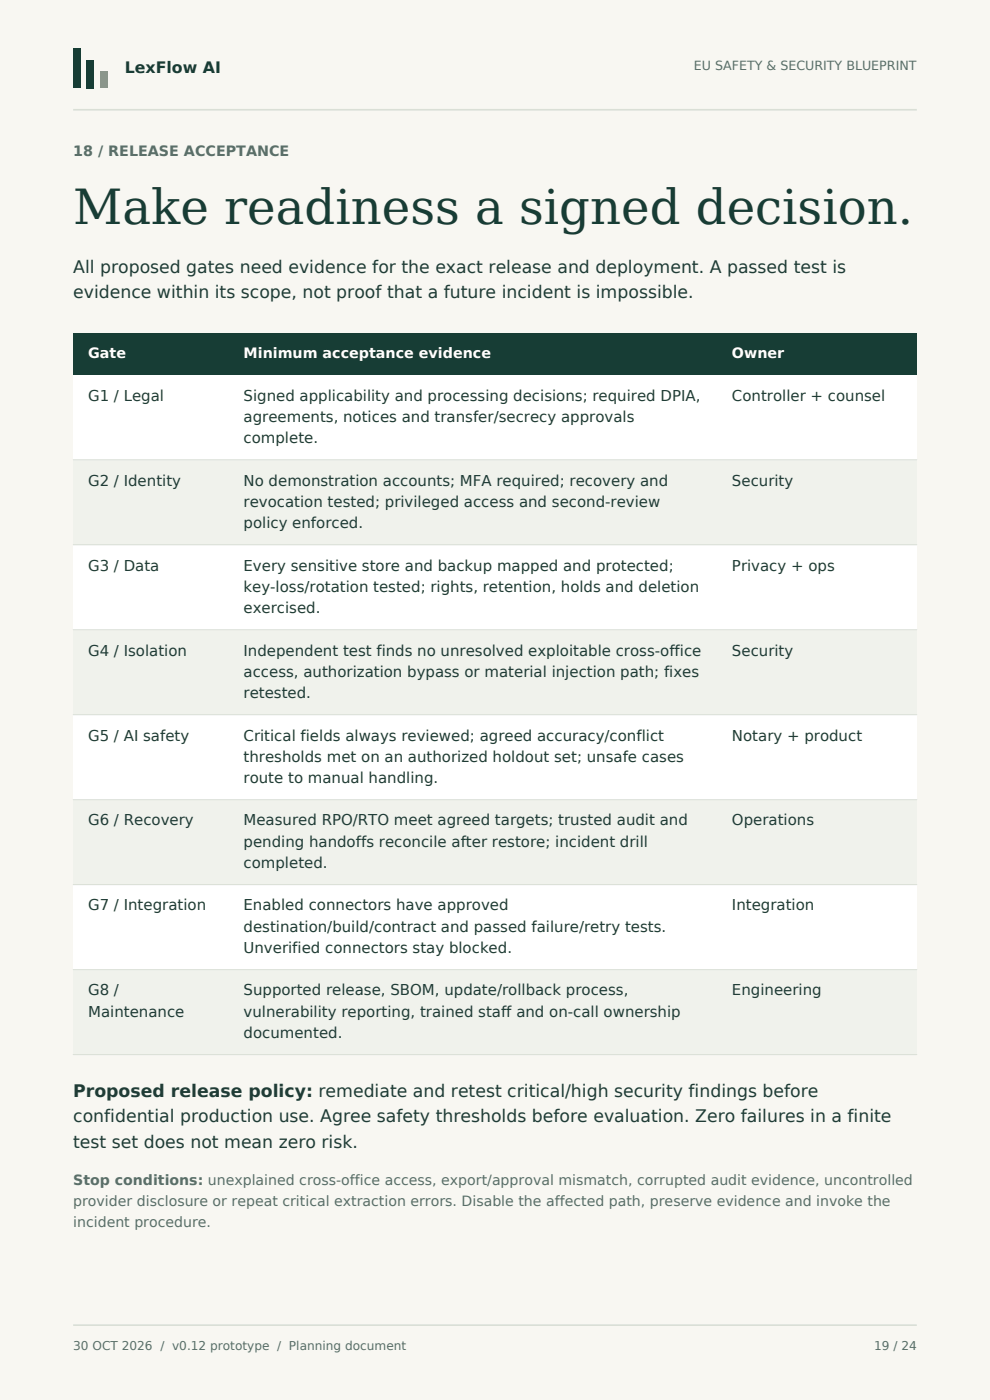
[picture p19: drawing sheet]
<svg xmlns="http://www.w3.org/2000/svg" width="210mm" height="297mm" viewBox="0 0 210 297" stroke-linecap="round" stroke-linejoin="round" font-family="sans-serif">
<defs><g id="words">
<text font-size="10.2" fill="#173d35" x="15.5" y="47.5">Make readiness a signed decision.</text>
<g font-size="3.7" fill="#203c36">
<text x="15.5" y="57.9">All proposed gates need evidence for the exact release and deployment. A passed test is</text>
<text x="15.5" y="63.3">evidence within its scope, not proof that a future incident is impossible.</text>
<text x="15.5" y="232.7">Proposed release policy: remediate and retest critical/high security findings before</text>
<text x="15.5" y="238.1">confidential production use. Agree safety thresholds before evaluation. Zero failures in a finite</text>
<text x="15.5" y="243.6">test set does not mean zero risk.</text>
</g>
<text font-size="3.4" fill="#173d35" x="26.5" y="15.5">LexFlow AI</text>
<g font-size="3.2" fill="#203c36">
<text x="18.7" y="85">G1 / Legal</text>
<text x="51.7" y="85">Signed applicability and processing decisions; required DPIA,</text>
<text x="51.7" y="89.5">agreements, notices and transfer/secrecy approvals</text>
<text x="155.3" y="85">Controller + counsel</text>
<text x="51.7" y="93.9">complete.</text>
<text x="18.7" y="103">G2 / Identity</text>
<text x="51.7" y="103">No demonstration accounts; MFA required; recovery and</text>
<text x="51.7" y="107.5">revocation tested; privileged access and second-review</text>
<text x="155.3" y="103">Security</text>
<text x="51.7" y="112">policy enforced.</text>
<text x="18.7" y="121">G3 / Data</text>
<text x="51.7" y="121">Every sensitive store and backup mapped and protected;</text>
<text x="51.7" y="125.5">key-loss/rotation tested; rights, retention, holds and deletion</text>
<text x="155.3" y="121">Privacy + ops</text>
<text x="51.7" y="130">exercised.</text>
<text x="18.7" y="139.1">G4 / Isolation</text>
<text x="51.7" y="139.1">Independent test finds no unresolved exploitable cross-office</text>
<text x="51.7" y="143.5">access, authorization bypass or material injection path; fixes</text>
<text x="155.3" y="139.1">Security</text>
<text x="51.7" y="148">retested.</text>
<text x="18.7" y="157.1">G5 / AI safety</text>
<text x="51.7" y="157.1">Critical fields always reviewed; agreed accuracy/conflict</text>
<text x="51.7" y="161.6">thresholds met on an authorized holdout set; unsafe cases</text>
<text x="155.3" y="157.1">Notary + product</text>
<text x="51.7" y="166.1">route to manual handling.</text>
<text x="18.7" y="175.1">G6 / Recovery</text>
<text x="51.7" y="175.1">Measured RPO/RTO meet agreed targets; trusted audit and</text>
<text x="51.7" y="179.6">pending handoffs reconcile after restore; incident drill</text>
<text x="155.3" y="175.1">Operations</text>
<text x="51.7" y="184.1">completed.</text>
<text x="18.7" y="193.1">G7 / Integration</text>
<text x="51.7" y="193.1">Enabled connectors have approved</text>
<text x="51.7" y="197.6">destination/build/contract and passed failure/retry tests.</text>
<text x="155.3" y="193.1">Integration</text>
<text x="51.7" y="202.1">Unverified connectors stay blocked.</text>
<text x="18.7" y="211.2">G8 /</text>
<text x="18.7" y="215.7">Maintenance</text>
<text x="51.7" y="211.2">Supported release, SBOM, update/rollback process,</text>
<text x="51.7" y="215.7">vulnerability reporting, trained staff and on-call ownership</text>
<text x="155.3" y="211.2">Engineering</text>
<text x="51.7" y="220.1">documented.</text>
</g>
<g font-size="3" fill="#5b6f65">
<text x="15.5" y="33">18 / RELEASE ACCEPTANCE</text>
<text x="15.5" y="251.5">Stop conditions: unexplained cross-office access, export/approval mismatch, corrupted audit evidence, uncontrolled</text>
<text x="15.5" y="255.9">provider disclosure or repeat critical extraction errors. Disable the affected path, preserve evidence and invoke the</text>
<text x="15.5" y="260.2">incident procedure.</text>
</g>
<g font-size="3" fill="#fff">
<text x="18.7" y="76">Gate</text>
<text x="51.7" y="76">Minimum acceptance evidence</text>
<text x="155.3" y="76">Owner</text>
</g>
<text font-size="2.7" fill="#5b6f65" x="147.2" y="14.8">EU SAFETY &amp; SECURITY BLUEPRINT</text>
<g font-size="2.6" fill="#5b6f65">
<text x="15.5" y="286.4">30 OCT 2026 / v0.12 prototype / Planning document</text>
<text x="185.4" y="286.4">19 / 24</text>
</g>
</g></defs>
<path d="M0 0h210v297h-210z" fill-rule="evenodd" fill="#f8f7f2"/>
<g fill="#173d35">
<path d="M15.5 10.2h1.6v8.5h-1.6z" fill-rule="evenodd"/>
<path d="M18.3 12.7h1.6v6h-1.6z" fill-rule="evenodd"/>
</g>
<path d="M21.2 15.2h1.6v3.5h-1.6z" fill-rule="evenodd" fill="#b49762"/>
<path d="M15.5 23.3h179M15.5 281.1h179" fill="none" stroke="#d9dfd5" stroke-width=".35"/>
<path d="M15.5 70.7h179v8.8h-179z" fill-rule="evenodd" fill="#173d35"/>
<path d="M15.5 79.5h179v18h-179z" fill-rule="evenodd" fill="#fff"/>
<path d="M15.5 97.5h179v18.1h-179z" fill-rule="evenodd" fill="#f0f2ec"/>
<path d="M15.5 115.6h179v18h-179z" fill-rule="evenodd" fill="#fff"/>
<path d="M15.5 133.6h179v18h-179z" fill-rule="evenodd" fill="#f0f2ec"/>
<path d="M15.5 151.6h179v18.1h-179z" fill-rule="evenodd" fill="#fff"/>
<path d="M15.5 169.7h179v18h-179z" fill-rule="evenodd" fill="#f0f2ec"/>
<path d="M15.5 187.7h179v18h-179z" fill-rule="evenodd" fill="#fff"/>
<path d="M15.5 205.7h179v18h-179z" fill-rule="evenodd" fill="#f0f2ec"/>
<path d="M15.5 97.5h179M15.5 115.6h179M15.5 133.6h179M15.5 151.6h179M15.5 169.7h179M15.5 187.7h179M15.5 205.7h179M15.5 223.7h179" fill="none" stroke="#d9dfd5" stroke-width=".21"/>
<use href="#words"/>
</svg>
